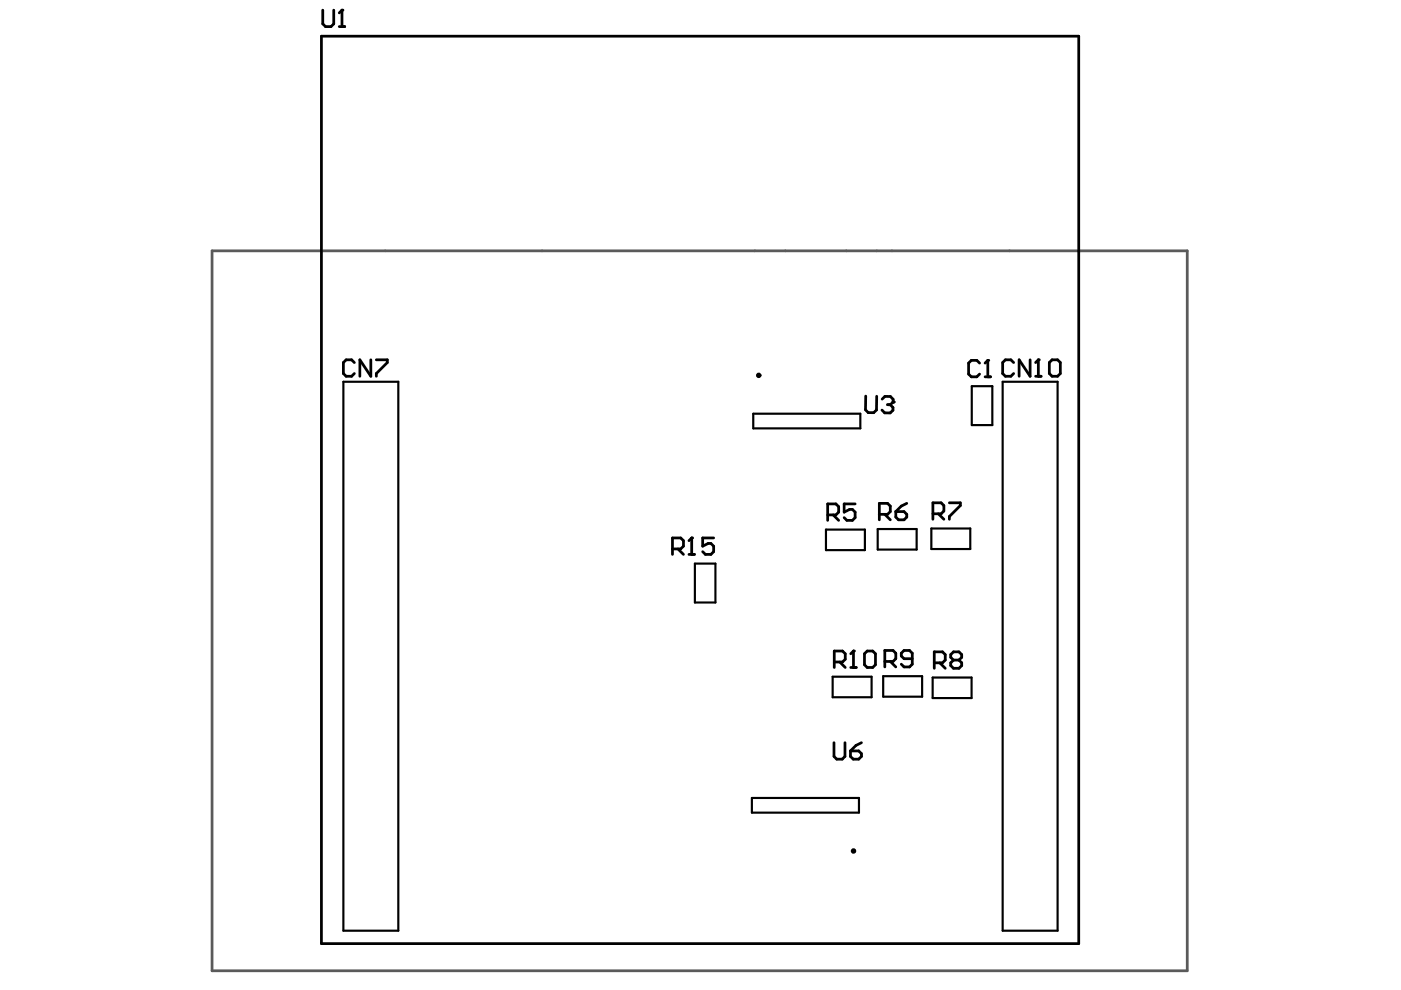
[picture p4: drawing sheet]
<svg xmlns="http://www.w3.org/2000/svg" width="297mm" height="210mm" viewBox="0 0 297 210" stroke-linecap="round" stroke-linejoin="round" font-family="sans-serif">
<path d="M45 53.2h206.7v152.6h-206.7z" fill="none" stroke="#5a5a5a" stroke-width=".58"/>
<path d="M72.8 80.9h11.7v116.4h-11.7zM159.7 87.7h22.7v3.1h-22.7zM206 81.9h4.4v8.2h-4.4zM212.6 80.9h11.6v116.4h-11.6zM147.3 119.5h4.4v8.2h-4.4zM175.1 112.3h8.3v4.3h-8.3zM186.1 112.2h8.2v4.3h-8.2zM197.5 112.1h8.2v4.3h-8.2zM176.5 143.5h8.3v4.3h-8.3zM187.3 143.4h8.2v4.3h-8.2zM197.7 143.7h8.3v4.3h-8.3zM159.4 169.2h22.7v3.1h-22.7z" fill="none" stroke="#000" stroke-width=".46"/>
<g fill="none" stroke="#000" stroke-width=".58">
<path d="M68.1 7.7h160.6v192.4h-160.6zM68.4 2.1v3l.6 .5h1.2l.6-.5v-3M71.9 5.6h1.2M71.9 2.7l.6-.6v3.5M75.1 76.9l-.6-.6h-1.1l-.6 .6v2.3l.6 .6h1.1l.6-.6M78.6 76.3v3.5l-2.3-3.5v3.5M79.8 76.3h2.3v.6l-2.3 2.3v.6M207.7 77l-.6-.6h-1.2l-.5 .6v2.3l.5 .6h1.2l.6-.6M208.9 79.9h1.1M208.9 77l.5-.6v3.5M214.9 76.9l-.6-.6h-1.1l-.6 .6v2.3l.6 .6h1.1l.6-.6M218.4 76.3v3.5l-2.3-3.5v3.5"/>
<path d="M219.6 79.8h1.1M219.6 76.9l.6-.6v3.5M222.5 76.9l.6-.6h1.1l.6 .6v2.3l-.6 .6h-1.1l-.6-.6zM183.5 84v2.9l.6 .6h1.1l.6-.6 .1-2.9M187 84.6l.6-.6 1.2 .1 .6 .6v.5l-.6 .6M188.2 85.8h.6M188.8 85.8l.5 .6v.6l-.6 .6-1.1-.1-.6-.6M142.6 116.4h1.7l.6-.6v-1.2l-.6-.5h-1.7v3.4M143.7 116.4l1.2 1.1M146.1 114.6l.6-.5v3.4M146.1 117.5h1.1M151.3 114.1h-2.3v1.7l1.1-.6h.6l.6 .6v1.2l-.6 .5h-1.1l-.6-.5"/>
<path d="M175.5 109.2h1.7l.6-.6v-1.2l-.6-.6h-1.7v3.5M176.6 109.2l1.2 1.1M181.3 106.8h-2.3v1.8l1.1-.6h.6l.6 .6v1.1l-.6 .6h-1.1l-.6-.6M186.4 109.1h1.8l.6-.6v-1.2l-.6-.6h-1.8v3.5M187.6 109.1l1.2 1.1M189.9 108.5h1.8l.6 .6v.5l-.6 .6h-1.2l-.6-.6zM192.3 106.7l-1.2 .6-1.2 1.2M197.8 108.9h1.7l.6-.5v-1.2l-.6-.6h-1.7v3.5M199 108.9l1.1 1.2M201.3 106.6h2.3v.6l-2.3 2.3v.6M180.4 138.6l.6-.6v3.5M183.3 138.6l.6-.6h1.1l.6 .6v2.3l-.6 .6h-1.1l-.6-.6z"/>
<path d="M193.4 139.7h-1.7l-.6-.6v-.6l.6-.6h1.1l.6 .6v2.3l-.6 .6h-1.1l-.6-.6M202.2 140l-.6-.6v-.6l.6-.6h1.1l.6 .6v.6l-.6 .6M202.2 140l-.6 .5v.6l.6 .6h1.1l.6-.6v-.6l-.6-.5M202.2 140h1.1M176.8 157.5v2.9l.6 .6h1.2l.6-.6v-2.9M176.9 140.4h1.7l.6-.6v-1.2l-.6-.6h-1.7v3.5M178 140.4l1.2 1.1M180.3 159.2h1.8l.5 .6v.6l-.5 .6h-1.2l-.6-.6zM180.4 141.5h1.1M182.6 157.5l-1.1 .6-1.2 1.1M187.6 140.2h1.7l.6-.5v-1.2l-.6-.6h-1.7v3.5M188.8 140.2l1.1 1.2"/>
<path d="M198.1 140.5h1.7l.6-.5v-1.2l-.6-.6h-1.7v3.5M199.2 140.5l1.2 1.2"/>
</g>
<g fill="#000">
<circle cx="72.5" cy="2.1" r=".29"/>
<circle cx="209.4" cy="76.4" r=".29"/>
<circle cx="220.2" cy="76.3" r=".29"/>
<circle cx="189.4" cy="85.2" r=".29"/>
<circle cx="146.7" cy="114.1" r=".29"/>
<circle cx="181" cy="138" r=".29"/>
</g>
<g fill="none" stroke="#000" stroke-width=".57">
<circle cx="160.9" cy="79.6" r=".29"/>
<circle cx="181" cy="180.4" r=".29"/>
</g>
</svg>
